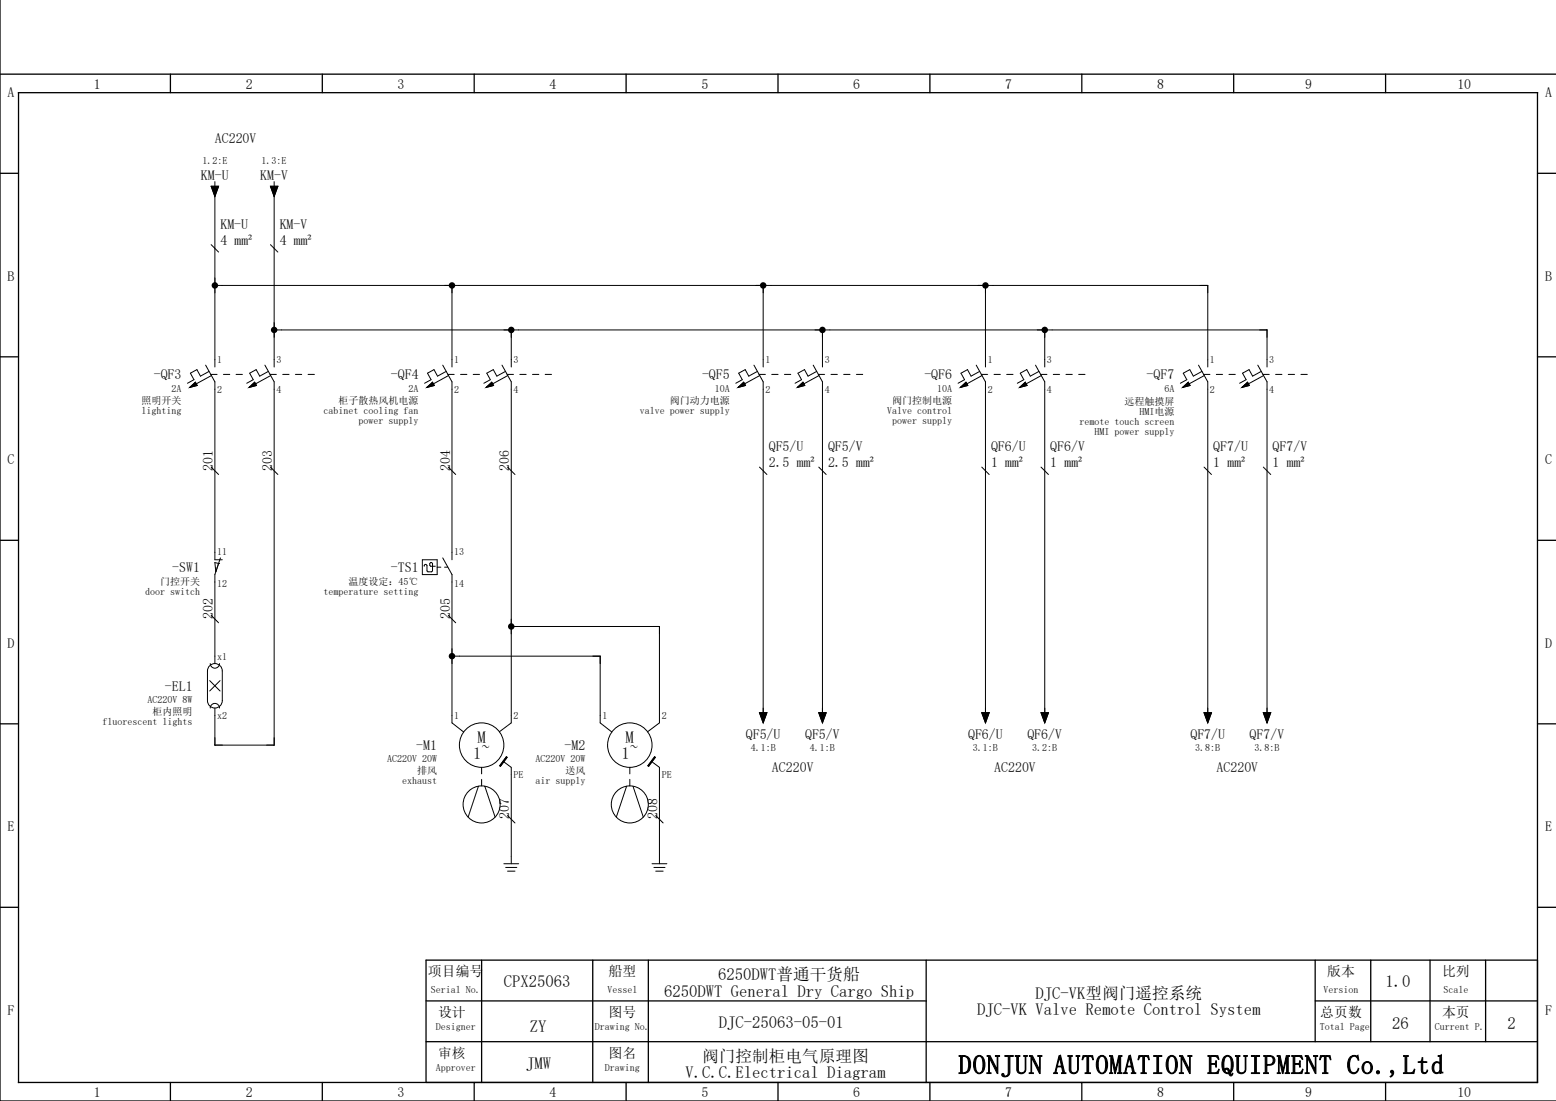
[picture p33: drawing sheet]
<svg xmlns="http://www.w3.org/2000/svg" width="420mm" height="297mm" viewBox="0 0 420 297" stroke-linecap="round" stroke-linejoin="round" font-family="sans-serif">
<defs><g id="words">
<text font-size="7.2" x="258.7" y="289.7">DONJUN AUTOMATION EQUIPMENT Co.,Ltd</text>
<g font-size="4.5">
<text x="128.9" y="200.4">M</text>
<text x="168.9" y="200.4">M</text>
<text x="127.8" y="204.9">1~</text>
<text x="167.8" y="204.9">1~</text>
<text x="136" y="266.4">CPX25063</text>
<text x="179.2" y="268.9">6250DWT General Dry Cargo Ship</text>
<text x="193.9" y="264.4">6250DWT普通干货船</text>
<text x="279.5" y="269.4">DJC-VK型阀门遥控系统</text>
<text x="374" y="266.4">1.0</text>
<text x="263.8" y="273.9">DJC-VK Valve Remote Control System</text>
<text x="143" y="278.4">ZY</text>
<text x="194" y="277.4">DJC-25063-05-01</text>
<text x="375.8" y="277.6">26</text>
<text x="406.9" y="277.6">2</text>
<text x="189.5" y="286.4">阀门控制柜电气原理图</text>
<text x="142" y="288.4">JMW</text>
<text x="185" y="290.9">V.C.C.Electrical Diagram</text>
</g>
<g font-size="3.7">
<text x="25.3" y="24">1</text>
<text x="66.3" y="24">2</text>
<text x="107.3" y="24">3</text>
<text x="148.3" y="24">4</text>
<text x="189.3" y="24">5</text>
<text x="230.3" y="24">6</text>
<text x="271.3" y="24">7</text>
<text x="312.3" y="24">8</text>
<text x="352.3" y="24">9</text>
<text x="393.4" y="24">10</text>
<text x="2.1" y="26.2">A</text>
<text x="417.1" y="26.2">A</text>
<text x="58" y="38.5">AC220V</text>
<text x="54.3" y="48.5">KM-U</text>
<text x="70.3" y="48.5">KM-V</text>
<text x="59.5" y="66">4 mm²</text>
<text x="59.5" y="61.7">KM-U</text>
<text x="75.5" y="66">4 mm²</text>
<text x="75.5" y="61.7">KM-V</text>
<text x="2.1" y="75.7">B</text>
<text x="417.1" y="75.7">B</text>
<text x="41.5" y="102.3">-QF3</text>
<text x="105.5" y="102.3">-QF4</text>
<text x="189.5" y="102.3">-QF5</text>
<text x="249.5" y="102.3">-QF6</text>
<text x="309.5" y="102.3">-QF7</text>
<text x="2.1" y="125.2">C</text>
<text x="207.5" y="126">2.5 mm²</text>
<text x="207.5" y="121.7">QF5/U</text>
<text x="223.5" y="126">2.5 mm²</text>
<text x="223.5" y="121.7">QF5/V</text>
<text x="267.5" y="126">1 mm²</text>
<text x="267.5" y="121.7">QF6/U</text>
<text x="283.5" y="126">1 mm²</text>
<text x="283.5" y="121.7">QF6/V</text>
<text x="327.5" y="126">1 mm²</text>
<text x="327.5" y="121.7">QF7/U</text>
<text x="343.5" y="126">1 mm²</text>
<text x="343.5" y="121.7">QF7/V</text>
<text x="417.1" y="125.2">C</text>
<text x="57.5" y="127" transform="rotate(-90 57.5 127)">201</text>
<text x="73.5" y="127" transform="rotate(-90 73.5 127)">203</text>
<text x="121.5" y="127" transform="rotate(-90 121.5 127)">204</text>
<text x="137.5" y="127" transform="rotate(-90 137.5 127)">206</text>
<text x="46.5" y="154.3">-SW1</text>
<text x="105.5" y="154.3">-TS1</text>
<text x="57.5" y="167" transform="rotate(-90 57.5 167)">202</text>
<text x="121.5" y="167" transform="rotate(-90 121.5 167)">205</text>
<text x="2.1" y="174.7">D</text>
<text x="417.1" y="174.7">D</text>
<text x="44.5" y="186.3">-EL1</text>
<text x="112.4" y="202.3">-M1</text>
<text x="152.4" y="202.3">-M2</text>
<text x="201.3" y="199.2">QF5/U</text>
<text x="217.3" y="199.2">QF5/V</text>
<text x="261.3" y="199.2">QF6/U</text>
<text x="277.3" y="199.2">QF6/V</text>
<text x="321.3" y="199.2">QF7/U</text>
<text x="337.3" y="199.2">QF7/V</text>
<text x="208.4" y="208.3">AC220V</text>
<text x="268.4" y="208.3">AC220V</text>
<text x="328.4" y="208.3">AC220V</text>
<text x="137.5" y="221" transform="rotate(-90 137.5 221)">207</text>
<text x="177.5" y="221" transform="rotate(-90 177.5 221)">208</text>
<text x="2.1" y="224.2">E</text>
<text x="417.1" y="224.2">E</text>
<text x="115.5" y="263.3">项目编号</text>
<text x="164.3" y="263.3">船型</text>
<text x="358.2" y="263.3">版本</text>
<text x="389.3" y="263.3">比列</text>
<text x="2.1" y="273.7">F</text>
<text x="118.3" y="274.3">设计</text>
<text x="164.3" y="274.3">图号</text>
<text x="356.4" y="274.3">总页数</text>
<text x="389.3" y="274.3">本页</text>
<text x="417.1" y="273.7">F</text>
<text x="118.3" y="285.3">审核</text>
<text x="164.3" y="285.3">图名</text>
<text x="25.3" y="296">1</text>
<text x="66.3" y="296">2</text>
<text x="107.3" y="296">3</text>
<text x="148.3" y="296">4</text>
<text x="189.3" y="296">5</text>
<text x="230.3" y="296">6</text>
<text x="271.3" y="296">7</text>
<text x="312.3" y="296">8</text>
<text x="352.3" y="296">9</text>
<text x="393.4" y="296">10</text>
</g>
<g font-size="2.7">
<text x="54.6" y="44.3">1.2:E</text>
<text x="70.6" y="44.3">1.3:E</text>
<text x="58.6" y="98">1</text>
<text x="74.6" y="98">3</text>
<text x="122.6" y="98">1</text>
<text x="138.6" y="98">3</text>
<text x="206.6" y="98">1</text>
<text x="222.6" y="98">3</text>
<text x="266.6" y="98">1</text>
<text x="282.6" y="98">3</text>
<text x="326.6" y="98">1</text>
<text x="342.6" y="98">3</text>
<text x="46.3" y="105.6">2A</text>
<text x="58.6" y="105.9">2</text>
<text x="74.6" y="105.9">4</text>
<text x="110.3" y="105.6">2A</text>
<text x="122.6" y="105.9">2</text>
<text x="138.6" y="105.9">4</text>
<text x="193" y="105.6">10A</text>
<text x="206.6" y="105.9">2</text>
<text x="222.6" y="105.9">4</text>
<text x="253" y="105.6">10A</text>
<text x="266.6" y="105.9">2</text>
<text x="282.6" y="105.9">4</text>
<text x="314.3" y="105.6">6A</text>
<text x="326.6" y="105.9">2</text>
<text x="342.6" y="105.9">4</text>
<text x="38.2" y="108.9">照明开关</text>
<text x="38.2" y="111.6">lighting</text>
<text x="87.3" y="111.8">cabinet cooling fan</text>
<text x="91.4" y="109.1">柜子散热风机电源</text>
<text x="172.7" y="111.6">valve power supply</text>
<text x="180.8" y="108.9">阀门动力电源</text>
<text x="239.5" y="111.8">Valve control</text>
<text x="240.8" y="109.1">阀门控制电源</text>
<text x="303.5" y="109.3">远程触摸屏</text>
<text x="307.5" y="112">HMI电源</text>
<text x="96.8" y="114.5">power supply</text>
<text x="240.8" y="114.5">power supply</text>
<text x="291.3" y="114.7">remote touch screen</text>
<text x="295.4" y="117.4">HMI power supply</text>
<text x="58.6" y="149.6">11</text>
<text x="122.6" y="149.6">13</text>
<text x="39.1" y="160.5">door switch</text>
<text x="43.2" y="157.8">门控开关</text>
<text x="58.6" y="158.3">12</text>
<text x="87.3" y="160.5">temperature setting</text>
<text x="94.1" y="157.8">温度设定：45℃</text>
<text x="122.6" y="158.3">14</text>
<text x="58.6" y="178">x1</text>
<text x="39.9" y="189.6">AC220V 8W</text>
<text x="27.7" y="195.6">fluorescent lights</text>
<text x="41.2" y="192.9">柜内照明</text>
<text x="58.6" y="193.9">x2</text>
<text x="122.6" y="194">1</text>
<text x="138.6" y="194">2</text>
<text x="162.6" y="194">1</text>
<text x="178.6" y="194">2</text>
<text x="202.6" y="202.6">4.1:B</text>
<text x="218.6" y="202.6">4.1:B</text>
<text x="262.6" y="202.6">3.1:B</text>
<text x="278.6" y="202.6">3.2:B</text>
<text x="322.6" y="202.6">3.8:B</text>
<text x="338.6" y="202.6">3.8:B</text>
<text x="104.5" y="205.6">AC220V 20W</text>
<text x="112.6" y="208.9">排风</text>
<text x="138.6" y="209.9">PE</text>
<text x="144.5" y="205.6">AC220V 20W</text>
<text x="152.6" y="208.9">送风</text>
<text x="178.6" y="209.9">PE</text>
<text x="108.6" y="211.6">exhaust</text>
<text x="144.5" y="211.6">air supply</text>
<text x="116.3" y="268">Serial No.</text>
<text x="163.9" y="268">Vessel</text>
<text x="357.3" y="268">Version</text>
<text x="389.6" y="268">Scale</text>
<text x="117.6" y="278">Designer</text>
<text x="160.6" y="278">Drawing No.</text>
<text x="356.2" y="278">Total Page</text>
<text x="387.3" y="278">Current P.</text>
<text x="117.6" y="289">Approver</text>
<text x="163.3" y="289">Drawing</text>
</g>
</g></defs>
<g fill="none" stroke="#000" stroke-width=".35">
<path d="M0 0v297h420M0 20h420M5 25h410v267h-410zM46 20v5M87 20v5M128 20v5M169 20v5M210 20v5M251 20v5M292 20v5M333 20v5M374 20v5"/>
<path d="M0 46.8h5M415 46.8h5M0 96.3h5M415 96.3h5M0 145.8h5M415 145.8h5M0 195.3h5M415 195.3h5M0 244.8h5M130 259v33M160 259v33M175 259v33"/>
<path d="M250 259v33M355 259v22M370 259v22M386 259v22M401 259v22M415 244.8h5M415 259h-300v33M115 270h135M355 270h60M46 292v5M87 292v5M115 281h300"/>
<path d="M128 292v5M169 292v5M210 292v5M251 292v5M292 292v5M333 292v5M374 292v5"/>
</g>
<g fill="none" stroke="#000" stroke-width=".27">
<path d="M57 50.3h2l-1 2.7zM58 49v1.3M58 52v47M73 50.3h2l-1 2.7zM74 49v1.3M74 52v47M57 66l2 2M58 77h268v22M73 66l2 2M122 77v22M206 77v22M266 77v22"/>
<path d="M55.5 98.5l2.5 4.5v48h2M71.5 98.5l2.5 4.5v98h-16v-10M74 89h268v10M119.5 98.5l2.5 4.5v48M135.5 98.5l2.5 4.5v92l-3.2 2.4M138 89v10M203.5 98.5l2.5 4.5v90M219.5 98.5l2.5 4.5v90M222 89v10M263.5 98.5l2.5 4.5v90M279.5 98.5l2.5 4.5v90M282 89v10"/>
<path d="M323.5 98.5l2.5 4.5v90M339.5 98.5l2.5 4.5v90M51.2 104.5l1.5-1.4 .5 .9zM56.4 100.2l-2.3 1.3-1-1.8-1.7 1 1 1.7-1.8 1M56.9 101h1.7M57.1 101.3l-4.1 2.2M60.3 101h1.7M63.7 101h1.7M67.2 104.5l1.5-1.4 .5 .9zM72.4 100.2l-2.3 1.3-1-1.8-1.7 1 1 1.7-1.8 1M72.9 101h1.7M73.1 101.3l-4.1 2.2"/>
<path d="M76.3 101h1.7M79.7 101h1.7M83.2 101h1.7M115.2 104.5l1.5-1.4 .5 .9zM120.4 100.2l-2.3 1.3-1-1.8-1.7 1 1 1.7-1.8 1M120.9 101h1.7M121.1 101.3l-4.1 2.2M124.3 101h1.7M127.7 101h1.7M131.2 104.5l1.5-1.4 .5 .9zM136.4 100.2l-2.3 1.3-1-1.8-1.7 1 1 1.7-1.8 1M136.9 101h1.7"/>
<path d="M137.1 101.3l-4.1 2.2M140.3 101h1.7M143.7 101h1.7M147.2 101h1.7M199.2 104.5l1.5-1.4 .5 .9zM204.4 100.2l-2.3 1.3-1-1.8-1.7 1 1 1.7-1.8 1M204.9 101h1.7M205.1 101.3l-4.1 2.2M208.3 101h1.7M211.7 101h1.7M215.2 104.5l1.5-1.4 .5 .9zM220.4 100.2l-2.3 1.3-1-1.8-1.7 1 1 1.7-1.8 1"/>
<path d="M220.9 101h1.7M221.1 101.3l-4.1 2.2M224.3 101h1.7M227.7 101h1.7M231.2 101h1.7M259.2 104.5l1.5-1.4 .5 .9zM264.4 100.2l-2.3 1.3-1-1.8-1.7 1 1 1.7-1.8 1M264.9 101h1.7M265.1 101.3l-4.1 2.2M268.3 101h1.7M271.7 101h1.7M275.2 104.5l1.5-1.4 .5 .9z"/>
<path d="M280.4 100.2l-2.3 1.3-1-1.8-1.7 1 1 1.7-1.8 1M280.9 101h1.7M281.1 101.3l-4.1 2.2M284.3 101h1.7M287.7 101h1.7M291.2 101h1.7M319.2 104.5l1.5-1.4 .5 .9zM324.4 100.2l-2.3 1.3-1-1.8-1.7 1 1 1.7-1.8 1M324.9 101h1.7M325.1 101.3l-4.1 2.2M328.3 101h1.7M331.7 101h1.7"/>
<path d="M335.2 104.5l1.5-1.4 .5 .9zM340.4 100.2l-2.3 1.3-1-1.8-1.7 1 1 1.7-1.8 1M340.9 101h1.7M341.1 101.3l-4.1 2.2M344.3 101h1.7M347.7 101h1.7M351.2 101h1.7M57 126l2 2M73 126l2 2M121 126l2 2M137 126l2 2M205 126l2 2"/>
<path d="M221 126l2 2M265 126l2 2M281 126l2 2M325 126l2 2M341 126l2 2M59 152h.1M59 152l-1-.2 .2 2.4M59.5 150.5l-1.5 4.5v24M114 151h4v4h-4zM114.5 152.7l.3-.4 .5 .2v1.5l.2 .2h1l.3-.2v-2l-.5-.2-.3 .2v.5l.3 .2h1.2M118 153h1M119.5 150.5l2.5 4.5v40l3.2 2.5"/>
<path d="M120 153h.9M56.6 179.6a2 2 0 0 1 2.2-.4 2 2 0 0 1 1.2 1.8v8a2 2 0 0 1-2 2 2 2 0 0 1-2-2v-8l.1-.5zM56.7 179a1.25 1.25 0 0 0 1.3 1.3 1.25 1.25 0 0 0 1.3-1.3M57 166l2 2M121 166l2 2M122 177h40v18l3.2 2.5M138 169h40v26l-3.2 2.4M56.6 183.6l2.8 2.8M56.7 191a1.25 1.25 0 0 1 1.3-1.2 1.25 1.25 0 0 1 1.3 1.2M59.4 183.6l-2.8 2.8M205 192.3h2l-1 2.7zM221 192.3h2l-1 2.7z"/>
<path d="M265 192.3h2l-1 2.7zM281 192.3h2l-1 2.7zM325 192.3h2l-1 2.7zM341 192.3h2l-1 2.7zM129.1 212.1l-2.7 8.3M130 207v1.8M130 210.2v1.8M130.9 212.1l2.7 8.3M135.8 205.4l2.2 1.6v26M136.7 204.1l.2 .2-1.8 2.4-.2-.1zM137 220l2 2M169.1 212.1l-2.7 8.3"/>
<path d="M170 207v1.8M170 210.2v1.8M170.9 212.1l2.7 8.3M175.8 205.4l2.2 1.6v26M176.7 204.1l.2 .2-1.8 2.4-.2-.1zM177 220l2 2M136 233h4M136.5 234h3M137 235h2M176 233h4M176.5 234h3M177 235h2"/>
<circle cx="130" cy="217" r="5"/>
<circle cx="130" cy="201" r="6"/>
<circle cx="170" cy="217" r="5"/>
<circle cx="170" cy="201" r="6"/>
</g>
<g fill="#000">
<circle cx="58" cy="77" r=".88"/>
<circle cx="122" cy="77" r=".88"/>
<circle cx="206" cy="77" r=".87"/>
<circle cx="266" cy="77" r=".88"/>
<circle cx="74" cy="89" r=".88"/>
<circle cx="138" cy="89" r=".88"/>
<circle cx="222" cy="89" r=".88"/>
<circle cx="282" cy="89" r=".88"/>
<circle cx="122" cy="177" r=".88"/>
<circle cx="138" cy="169" r=".88"/>
</g>
<g fill="#000" stroke="#000" stroke-width=".27">
<path d="M57 50.3h2l-1 2.7zM73 50.3h2l-1 2.7zM51.2 104.5l1.5-1.4 .5 .9zM67.2 104.5l1.5-1.4 .5 .9zM115.2 104.5l1.5-1.4 .5 .9zM131.2 104.5l1.5-1.4 .5 .9zM199.2 104.5l1.5-1.4 .5 .9zM215.2 104.5l1.5-1.4 .5 .9zM259.2 104.5l1.5-1.4 .5 .9zM275.2 104.5l1.5-1.4 .5 .9zM319.2 104.5l1.5-1.4 .5 .9zM335.2 104.5l1.5-1.4 .5 .9z"/>
<path d="M205 192.3h2l-1 2.7zM221 192.3h2l-1 2.7zM265 192.3h2l-1 2.7zM281 192.3h2l-1 2.7zM325 192.3h2l-1 2.7zM341 192.3h2l-1 2.7zM136.7 204.1l.2 .2-1.8 2.4-.2-.1zM176.7 204.1l.2 .2-1.8 2.4-.2-.1z"/>
</g>
<use href="#words"/>
</svg>
